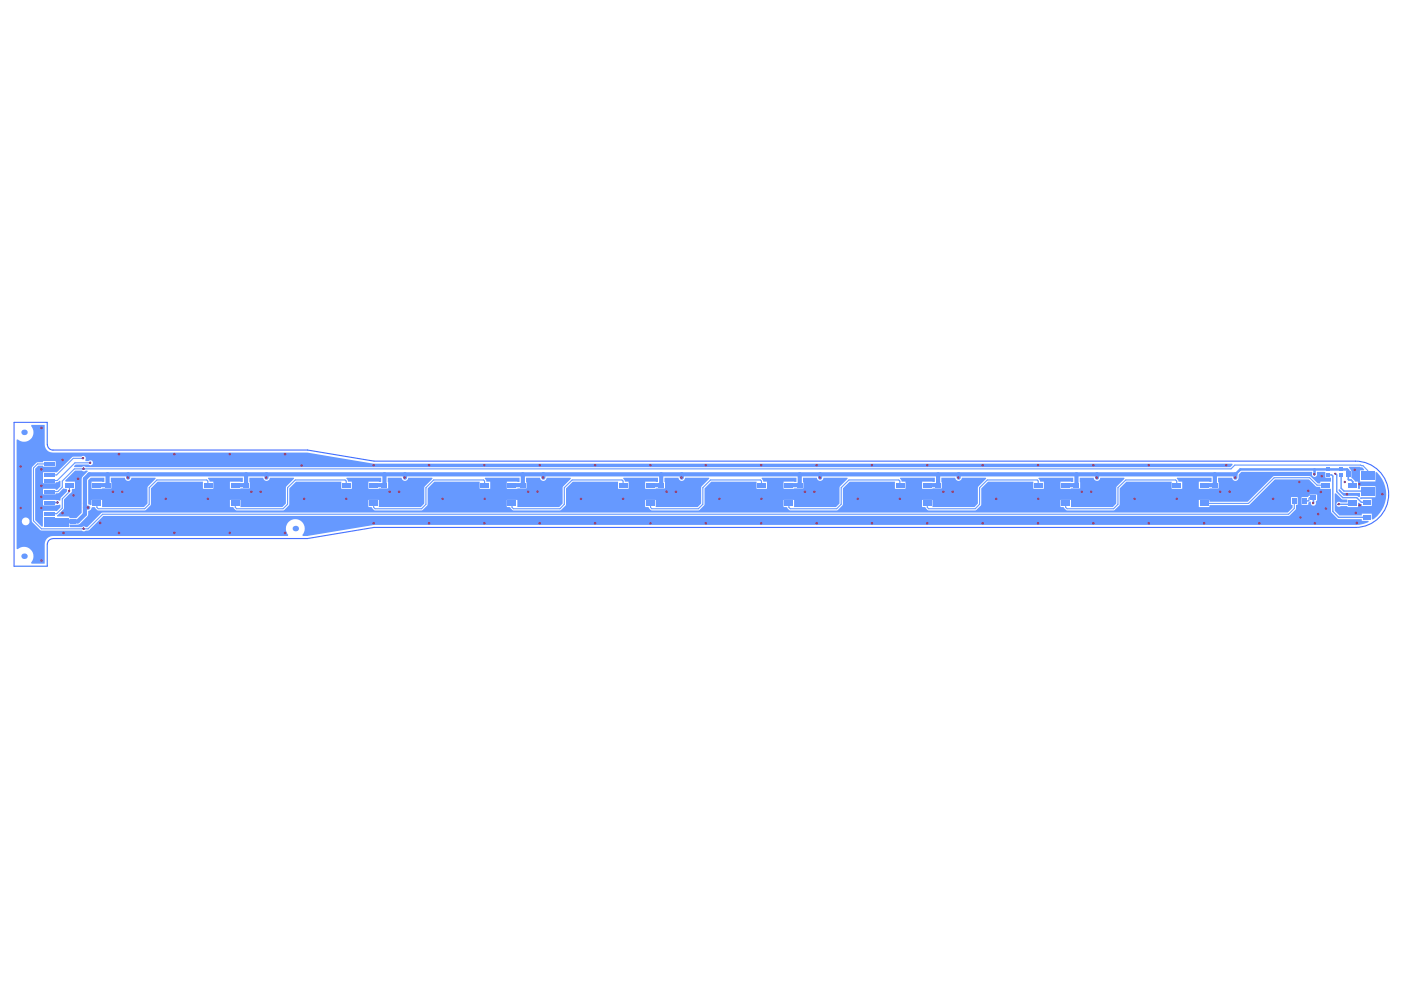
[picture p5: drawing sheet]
<svg xmlns="http://www.w3.org/2000/svg" width="297mm" height="210mm" viewBox="0 0 297 210" stroke-linecap="round" stroke-linejoin="round" font-family="sans-serif">
<path d="M10 94.3v-4.7h-7v30.4h7v-4.6M10 94.3a1.16 1.16 0 0 0 1.2 1.1h54l14.1 2.4h208.1a7 7 0 0 1 7 7 7 7 0 0 1-7 7h-208.1l-14.1 2.4h-54M11.2 114.2a1.16 1.16 0 0 0-1.2 1.2" fill="none" stroke="#466fff" stroke-width=".24"/>
<g fill="#69f">
<path d="M283.8 103.8l.2-.1 .9 .8h3.4v.8l-.2 .1-.4-.3h-2.8l-1.1-1z"/>
<path d="M13.8 101.9l2.1-2.1h1.5l.4 .1 .7-.1 .1 .2-1.1 1-.2 .5v7.2l-1.1 1.2h-1.5l-.1-.4h-2.5v-.2l1.4-1.4 .1-2 1.5-1.4 .2-.9h.6v-1.5h-2z"/>
<path d="M18.7 101.8l.5-.5h2.9v.9l-2.7-.1v1.5h4.2l-.1-2.3h3a.69 .69 0 0 0 .7 .7 .69 .69 0 0 0 .6-.7h5.1l.1 .2-1.7 1.8v3.5l-.8 .7h-8.9v-1.5h-2.2v1l-.2 .1-.5-.2z"/>
<path d="M286.1 99h2.2l.5 .1 .4 .4-.1 .2h-.8v2.4h3.3v-1.9l.2-.1a6.4 6.4 0 0 1-.7 10.1l-.3-.1v-1.2h-2.1v.4h-4.7l-1-1v-3.6l.2-.1 1.4 1.3 1.1 .1v.5h-1.4a.54 .54 0 0 0-.8 0 .54 .54 0 0 0 0 .8 .54 .54 0 0 0 .8 0h1.4v.2h2.2v-.9h.2l.6 .3v.4h2.1v-1.5h-2.3l-.2-.1 .1-.3h3.2v-2.3h-3.3v.5h-.4v-1.5h-.7l-.1-.3-.6-.5v-1.5h-.1l-.4-.6z"/>
<path d="M3.5 93.2h.3l.2 .1a2 2 0 0 0 2.6-.3 2 2 0 0 0 0-2.7l.1-.2h2.8v4.6a1.67 1.67 0 0 0 1.7 1.3h53.9l14.1 2.3h182l.2 .2-.5 .6h-242.7l-.4-.2-.4 .2h-1.6l-.1-.3 .3-.3h2.8a.53 .53 0 0 0 .8 0 .53 .53 0 0 0-.1-.8 .53 .53 0 0 0-.7 .1h-.6l-.1-.1a.59 .59 0 0 0 0-.8 .59 .59 0 0 0-.8-.1l-1.9 .1-3.4 3.3-2.9-.1v2.3h2.7v-.2h.5l.3-.3 .2 .1v1.1l-.7 .7h-.3v-.2h-2.7v1.2h2.7v-.2l.7-.1 .9-.9h.7l.2 .3-.1 .3-1.3 1.3-.1 .6-.2 .1-.8-.2h-2.7v1.2h2.7l.8-.2 .2 .1v.5l-.8 .8-2.9-.1v3.3l-.2 .1-1.4-1.4v-10.9l.6-.7h1v.2h2.7v-1.1h-2.7v.2h-1.1l-1.2 1-.1 11.4 .1 .3 1.7 1.7 8.9 .1 .4 .2 .9-.2 3.2-3.1h251.3l1.5-1.5 .1-.9h.3v-1.6h-1.4v1.6h.4v.7l-1.1 1h-251.2l-.3 .1-3 3-.7-.2-.4 .2h-2.5l-.2-.2v-.4h1.8l.5-.2 1.6-1.7 .1-1a.71 .71 0 0 0 .7-.7h.8l.6 .6h10l1.2-1.1v-3.5l1.4-1.5h9.6v1.5h2.2v-1.5h-.8l-.3-.6 .1-.2h7.3v.9l-2.8-.1v1.5h2.3h2l-.1-2.3h2.9l.1 .3a.68 .68 0 0 0 .7 .4 .68 .68 0 0 0 .6-.7h5.1v.2l-1.7 1.8v3.5l-.7 .7h-8.9v-1.5h-2.3v1.5l.8 .1 .7 .6h10l1.1-1.1v-3.5l1.5-1.5h9.6v1.5h2.2v-1.5h-.8l-.4-.6 .1-.2h7.3v.9l-2.7-.1v1.5h2.2h2l-.1-2.3h3v.3a.7 .7 0 0 0 .8 .4 .7 .7 0 0 0 .6-.7h5l.1 .2-1.7 1.8v3.5l-.8 .7h-8.9v-1.5h-2.2v1.5l.8 .1 .6 .6h10l1.1-1.1 .1-3.5 1.4-1.5h9.6v1.5h2.2v-1.5h-.8v-.2l-.3-.4 .1-.2h7.3v.9l-2.7-.1v1.5h2.2h1.9l-.1-2.3h3v.3a.7 .7 0 0 0 .8 .4 .7 .7 0 0 0 .6-.7h5.1v.2l-1.7 1.8v3.5l-.7 .7h-8.9v-1.5h-2.2v1.5l.7 .1 .7 .6h9.9l1.2-1.1v-3.5l1.4-1.5h9.6v1.5h2.3v-1.5h-.8l-.1-.2-.3-.4 .1-.2h7.3v.9l-2.7-.1v1.5h2.2h2l-.1-2.3h3v.3a.68 .68 0 0 0 .8 .4 .68 .68 0 0 0 .5-.7h5.1l.1 .2-1.7 1.8v3.5l-.8 .7h-8.9v-1.5h-2.2v1.5l.8 .1 .6 .6h10l1.1-1.1 .1-3.5 1.4-1.5h9.6v1.5h2.2v-1.5h-.8l-.3-.6v-.2h7.4v.9l-2.8-.1v1.5h2.3h1.9l-.1-2.3h3l.1 .3a.68 .68 0 0 0 .7 .4 .68 .68 0 0 0 .6-.7h5.1v.2l-1.7 1.8v3.5l-.8 .7h-8.8v-1.5h-2.3v1.5l.8 .1 .7 .6h9.9l1.2-1.1v-3.5l1.4-1.5h9.6v1.5h2.3v-1.5h-.9l-.3-.6 .1-.2h7.3v.9l-2.7-.1v1.5h2.2h2l-.1-2.3h2.9l.1 .3a.7 .7 0 0 0 .8 .4 .7 .7 0 0 0 .5-.7h5.1l.1 .2-1.7 1.8-.1 3.5-.7 .7h-8.9v-1.5h-2.2v1.5l.7 .1 .7 .6h10l1.1-1.1v-3.5l1.5-1.5h9.6v1.5h2.2v-1.5h-.8v-.2l-.3-.4v-.2h7.3v.9l-2.7-.1v1.5h2.3h1.9l-.1-2.3h3v.3a.7 .7 0 0 0 .8 .4 .7 .7 0 0 0 .6-.7h5l.1 .2-1.7 1.8v3.5l-.7 .7h-8.9v-1.5h-2.3v1.5l.8 .1 .6 .6h10.1l1.1-1.1v-3.5l1.4-1.5h9.6v1.5h2.3v-1.5h-.9v-.2l-.3-.4 .1-.2h7.3v.9l-2.7-.1v1.5h2.2h2l-.1-2.3h2.9l.1 .3a.68 .68 0 0 0 .8 .4 .68 .68 0 0 0 .5-.7v-.7l.6-.6h15v.4a.54 .54 0 0 0 .5 .7 .54 .54 0 0 0 .5-.7v-.4l1.8 .1v1.2h1.2v.8h-2.3v.4h-.5l-1.7-1.6h-7.5l-5.7 5.5h-8.1v-.4h-2.2v1.5h2.2v-.4h8.4l5.5-5.5h7.2l1.5 1.5 .9 .1v.4h2.3v5l1.5 1.4 5 .1v.3h1.4l.1 .3-1.1 .4-1.7 .2h-208.1l-14.2 2.3h-.9l-.1-.2a2 2 0 0 0-.1-2.8 2 2 0 0 0-2.8 0 2 2 0 0 0-.1 2.8l-.1 .2h-49.8a1.73 1.73 0 0 0-1.7 1.8v4.1h-2.8l-.1-.2 .2-.3a2.01 2.01 0 0 0-.4-2.6 2.01 2.01 0 0 0-2.6 0h-.3zM276 105.4v1.6h1.4v-.4l.3-.3 .3 .3a.54 .54 0 0 0 .6 .6 .54 .54 0 0 0 .3-.8l.1-.2h.2v-1.3h-1.5v.3l-.4 .2zM4.6 110.5a.85 .85 0 0 0 1.7 0 .85 .85 0 0 0-1.7 0z"/>
</g>
<g fill="none" stroke="#69f" stroke-width=".24">
<path d="M261.8 98.6l-.8 .8M10.5 108.9h1.5M10.5 104.2h1.8M10.5 101.9h1.6M10.5 100.7h1.5M13.2 105.8v1.9M17.8 112.1h.9M20.5 106.7v.9l.3 .3M31.6 106.9l-.9 1M43.8 101.8l.3 .2v.8M49.9 106.7v.9l.3 .3M73.2 101.8l.2 .2v.8"/>
<path d="M79.2 106.7v.9M90.3 106.9l-.9 1M102.5 101.8l.2 .2v.8M108.6 106.7v.9l.3 .3M119.6 106.9l-.9 1M132.1 102v.8M137.9 106.7v.9l.3 .3M161.2 101.8l.2 .2v.8M167.3 106.7v.9l.3 .3M178.4 106.9l-1 1M190.5 101.8l.3 .2v.8M196.6 106.7v.9l.3 .3"/>
<path d="M207.7 106.9l-.9 1M225.9 106.7v.9l.3 .3M249.3 101.8l.2 .2v.8M274.4 106.2v1.6M276.7 106.2h.6M277.3 106.2h.1"/>
</g>
<path d="M10.5 106.6h1.8" fill="none" stroke="#69f" stroke-width=".36"/>
<path d="M14.7 102.8l.1 .1" fill="none" stroke="#69f" stroke-width=".3"/>
<path d="M16.1 106.7h.1M22.8 104.3h1.1M110.9 104.3h1.1M228.2 104.3h1.2" fill="none" stroke="#69f" stroke-width=".72"/>
<circle cx="275.5" cy="102.2" r=".36" fill="#69f"/>
<g fill="none" stroke="#69f" stroke-width=".72">
<path d="M8.8 99.5h1.7M287.3 99.6h.1M287.3 99.6v1M8.8 105.4h1.7M8.8 107.7h1.7M8.8 103h1.7M14.8 106.7h1.3M44.1 105.8v.9M52.2 104.3h1.1M73.5 105.8v.9M81.5 104.3h1.1M102.8 105.8v.9"/>
<path d="M132.2 105.8v.9M140.2 104.3h1.1M161.5 105.8v.9M169.6 104.3h1.1M190.8 105.8v.9M198.9 104.3h1.1M220.2 105.8v.9M249.6 105.8v.9M257.6 104.3h1.1M275.5 102.2v1.2M277.4 104.1h1.1M278.5 104.1h.1"/>
<path d="M281.1 106.7l.1 .2v1"/>
</g>
<g fill="none" stroke="#69f" stroke-width=".24">
<path d="M10.5 98.4h-2.5l-.9 .8v11.2l1.7 1.7h9M17.7 97.2h-2.2l-3.5 3.5M19.2 98.1h-3.3l-3.8 3.8M261 99.4h-245.2l-2.6 2.6v1.3l-.9 .9M261.8 98.6h26.7l.5 .1 1 1.1v1.1M13.2 107.7l-1.2 1.2M14.7 102.8v1.3M14.7 104.2l-1.5 1.6M20.8 107.9h9.9M43.8 101.8h-10.5l-1.7 1.6v3.5M73.2 101.8h-10.6l-1.6 1.6v3.5l-1 1h-9.8M79.2 107.6l.3 .3h9.9"/>
<path d="M102.5 101.8h-10.6l-1.6 1.6v3.5M108.9 107.9h9.8M132.1 102l-.2-.2h-10.6l-1.7 1.6v3.5M161.2 101.8h-10.5l-1.7 1.6v3.5l-.9 1h-9.9M167.6 107.9h9.8M190.5 101.8h-10.5l-1.6 1.6v3.5M196.9 107.9h9.9M220.1 102.8v-.8l-.2-.2h-10.6l-1.6 1.6v3.5M249.3 101.8h-10.6l-1.7 1.6v3.5l-.9 1h-9.9M274.4 107.8l-1.2 1.2h-251.4l-3.1 3.1M278.5 105.5h.1M278.5 105.5h-.8l-.2 .5-.2 .2"/>
<path d="M281.1 102.9h-1.9l-1.5-1.6h-7.5l-5.5 5.4h-9.4"/>
</g>
<path d="M281.6 100.7h.7l.3 .2v7.5l1.2 1.3h6M283.2 100.5l.2 .2v3.5l1.3 1.3h3l.9 1h1.2M284.3 100.7v2.8l.6 .6h4.9l.2 .1M286.8 106.7l-.2 .2h-2.7" fill="none" stroke="#69f" stroke-width=".3"/>
<path d="M278.5 105.5v1.2M285.9 100.7v.9l.6 .2 .3 .3v.8" fill="none" stroke="#69f" stroke-width=".36"/>
<path d="M278.7 99.5v1.1M261.9 100.6l1.1-1.1h22.6l.3 .3v.8" fill="none" stroke="#69f" stroke-width=".54"/>
<g fill="none" stroke="#69f" stroke-width=".89">
<path d="M18 107.6h.7M22.8 100.6v2.3h-2.3M27.2 100.6v.7M52.2 100.6v2.3h-2.3M56.5 100.6v.7M81.5 100.6v2.3h-2.3M85.9 100.6v.7M110.9 100.6v2.3h-2.3M115.2 100.6v.7M140.2 100.6v2.3h-2.3M144.5 100.6v.7M169.6 100.6v2.3h-2.3"/>
<path d="M173.9 100.6v.7M198.9 100.6v2.3h-2.3M203.2 100.6v.7M228.2 100.6v2.3h-2.3M232.6 100.6v.7M257.6 100.6v2.3h-2.3M261.9 101.3v-.7h-243l-.9 .9v7.5l-1.5 1.5h-2.6"/>
</g>
<path d="M9.3 109.7h5.2v1.9h-5.2z" fill-rule="evenodd" fill="#69f"/>
<circle cx="278.4" cy="106.6" r=".27" fill="#936"/>
<circle cx="278.4" cy="106.6" r=".09" fill="#a6968d"/>
<circle cx="12.2" cy="106.5" r=".27" fill="#936"/>
<circle cx="12.2" cy="106.5" r=".09" fill="#a6968d"/>
<circle cx="261.9" cy="101.3" r=".27" fill="#936"/>
<circle cx="261.9" cy="101.3" r=".09" fill="#a6968d"/>
<circle cx="232.5" cy="101.3" r=".27" fill="#936"/>
<circle cx="232.5" cy="101.3" r=".09" fill="#a6968d"/>
<circle cx="203.2" cy="101.3" r=".26" fill="#936"/>
<path d="M203.1 101.2l.1 .1z" fill="#a6968d"/>
<circle cx="173.8" cy="101.3" r=".27" fill="#936"/>
<circle cx="173.8" cy="101.3" r=".09" fill="#a6968d"/>
<circle cx="144.5" cy="101.3" r=".27" fill="#936"/>
<circle cx="144.5" cy="101.3" r=".09" fill="#a6968d"/>
<circle cx="115.1" cy="101.3" r=".27" fill="#936"/>
<circle cx="115.1" cy="101.3" r=".09" fill="#a6968d"/>
<circle cx="27.1" cy="101.3" r=".27" fill="#936"/>
<circle cx="27.1" cy="101.3" r=".09" fill="#a6968d"/>
<circle cx="56.4" cy="101.3" r=".27" fill="#936"/>
<circle cx="56.4" cy="101.3" r=".09" fill="#a6968d"/>
<circle cx="278.7" cy="100.6" r=".26" fill="#936"/>
<path d="M278.6 100.5l.1 .1z" fill="#a6968d"/>
<circle cx="85.8" cy="101.3" r=".26" fill="#936"/>
<path d="M85.7 101.2l.1 .1z" fill="#a6968d"/>
<circle cx="21.2" cy="110.9" r=".27" fill="#936"/>
<circle cx="21.2" cy="110.9" r=".09" fill="#a6968d"/>
<circle cx="25.9" cy="104.3" r=".26" fill="#936"/>
<circle cx="25.9" cy="104.3" r=".09" fill="#a6968d"/>
<circle cx="55.3" cy="104.3" r=".27" fill="#936"/>
<circle cx="55.3" cy="104.3" r=".09" fill="#a6968d"/>
<circle cx="84.6" cy="104.3" r=".27" fill="#936"/>
<circle cx="84.6" cy="104.3" r=".09" fill="#a6968d"/>
<circle cx="114" cy="104.3" r=".26" fill="#936"/>
<circle cx="114" cy="104.3" r=".09" fill="#a6968d"/>
<circle cx="143.3" cy="104.3" r=".27" fill="#936"/>
<circle cx="143.3" cy="104.3" r=".09" fill="#a6968d"/>
<circle cx="172.7" cy="104.3" r=".27" fill="#936"/>
<circle cx="172.7" cy="104.3" r=".09" fill="#a6968d"/>
<circle cx="202" cy="104.3" r=".27" fill="#936"/>
<circle cx="202" cy="104.3" r=".09" fill="#a6968d"/>
<circle cx="231.3" cy="104.3" r=".26" fill="#936"/>
<circle cx="231.3" cy="104.3" r=".09" fill="#a6968d"/>
<circle cx="260.7" cy="104.3" r=".27" fill="#936"/>
<circle cx="260.7" cy="104.3" r=".09" fill="#a6968d"/>
<circle cx="258.7" cy="104.3" r=".27" fill="#936"/>
<circle cx="258.7" cy="104.3" r=".09" fill="#a6968d"/>
<circle cx="229.3" cy="104.3" r=".26" fill="#936"/>
<path d="M229.3 104.2l.1 .1z" fill="#a6968d"/>
<circle cx="200" cy="104.3" r=".27" fill="#936"/>
<circle cx="200" cy="104.3" r=".09" fill="#a6968d"/>
<circle cx="170.7" cy="104.3" r=".27" fill="#936"/>
<circle cx="170.7" cy="104.3" r=".09" fill="#a6968d"/>
<circle cx="141.3" cy="104.3" r=".27" fill="#936"/>
<circle cx="141.3" cy="104.3" r=".09" fill="#a6968d"/>
<circle cx="112" cy="104.3" r=".26" fill="#936"/>
<path d="M111.9 104.2l.1 .1z" fill="#a6968d"/>
<circle cx="82.6" cy="104.3" r=".27" fill="#936"/>
<circle cx="82.6" cy="104.3" r=".09" fill="#a6968d"/>
<circle cx="53.3" cy="104.3" r=".27" fill="#936"/>
<circle cx="53.3" cy="104.3" r=".09" fill="#a6968d"/>
<circle cx="23.9" cy="104.3" r=".27" fill="#936"/>
<circle cx="23.9" cy="104.3" r=".09" fill="#a6968d"/>
<circle cx="8.8" cy="107.7" r=".26" fill="#936"/>
<circle cx="8.8" cy="107.7" r=".09" fill="#a6968d"/>
<circle cx="8.8" cy="105.4" r=".27" fill="#936"/>
<circle cx="8.8" cy="105.4" r=".09" fill="#a6968d"/>
<circle cx="8.8" cy="103" r=".27" fill="#936"/>
<circle cx="8.8" cy="103" r=".09" fill="#a6968d"/>
<circle cx="8.8" cy="99.5" r=".27" fill="#936"/>
<circle cx="8.8" cy="99.5" r=".09" fill="#a6968d"/>
<circle cx="44.1" cy="105.8" r=".26" fill="#936"/>
<circle cx="44.1" cy="105.8" r=".09" fill="#a6968d"/>
<circle cx="73.4" cy="105.8" r=".26" fill="#936"/>
<circle cx="73.4" cy="105.8" r=".09" fill="#a6968d"/>
<circle cx="102.8" cy="105.8" r=".25" fill="#936"/>
<circle cx="102.7" cy="105.8" r=".09" fill="#a6968d"/>
<circle cx="132.1" cy="105.8" r=".26" fill="#936"/>
<circle cx="132.1" cy="105.8" r=".09" fill="#a6968d"/>
<circle cx="161.5" cy="105.8" r=".26" fill="#936"/>
<circle cx="161.4" cy="105.8" r=".09" fill="#a6968d"/>
<circle cx="190.8" cy="105.8" r=".26" fill="#936"/>
<circle cx="190.8" cy="105.8" r=".09" fill="#a6968d"/>
<circle cx="220.1" cy="105.8" r=".25" fill="#936"/>
<circle cx="220.1" cy="105.8" r=".09" fill="#a6968d"/>
<circle cx="249.5" cy="105.8" r=".26" fill="#936"/>
<circle cx="249.5" cy="105.8" r=".09" fill="#a6968d"/>
<circle cx="269.9" cy="105.8" r=".26" fill="#936"/>
<circle cx="269.9" cy="105.8" r=".09" fill="#a6968d"/>
<circle cx="240.6" cy="105.8" r=".25" fill="#936"/>
<path d="M240.5 105.7l.1 .1z" fill="#a6968d"/>
<circle cx="211.2" cy="105.8" r=".26" fill="#936"/>
<circle cx="211.2" cy="105.8" r=".09" fill="#a6968d"/>
<circle cx="181.9" cy="105.8" r=".26" fill="#936"/>
<circle cx="181.9" cy="105.8" r=".09" fill="#a6968d"/>
<circle cx="152.5" cy="105.8" r=".26" fill="#936"/>
<circle cx="152.5" cy="105.8" r=".09" fill="#a6968d"/>
<circle cx="123.2" cy="105.8" r=".25" fill="#936"/>
<path d="M123.1 105.7l.1 .1z" fill="#a6968d"/>
<circle cx="93.8" cy="105.8" r=".26" fill="#936"/>
<circle cx="93.8" cy="105.8" r=".09" fill="#a6968d"/>
<circle cx="64.5" cy="105.8" r=".26" fill="#936"/>
<circle cx="64.5" cy="105.8" r=".09" fill="#a6968d"/>
<circle cx="275.7" cy="109.7" r=".25" fill="#936"/>
<path d="M275.7 109.6l.1 .2z" fill="#a6968d"/>
<circle cx="280.1" cy="104.3" r=".26" fill="#936"/>
<path d="M280 104.3l.1 .1z" fill="#a6968d"/>
<circle cx="288.2" cy="102.7" r=".26" fill="#936"/>
<circle cx="288.2" cy="102.7" r=".09" fill="#a6968d"/>
<circle cx="283.1" cy="100.4" r=".25" fill="#936"/>
<path d="M283.1 100.4l.1 .1z" fill="#a6968d"/>
<circle cx="19.1" cy="98.1" r=".27" fill="#936"/>
<circle cx="19.1" cy="98.1" r=".09" fill="#a6968d"/>
<circle cx="35.2" cy="105.8" r=".26" fill="#936"/>
<circle cx="35.2" cy="105.8" r=".09" fill="#a6968d"/>
<circle cx="64" cy="98.7" r=".26" fill="#936"/>
<path d="M63.9 98.6l.1 .1z" fill="#a6968d"/>
<circle cx="293.1" cy="104.8" r=".27" fill="#936"/>
<circle cx="293.1" cy="104.8" r=".09" fill="#a6968d"/>
<circle cx="277.4" cy="104.1" r=".26" fill="#936"/>
<circle cx="277.4" cy="104.1" r=".09" fill="#a6968d"/>
<circle cx="275.5" cy="102.2" r=".26" fill="#936"/>
<circle cx="275.5" cy="102.2" r=".09" fill="#a6968d"/>
<circle cx="281.1" cy="107.8" r=".26" fill="#936"/>
<path d="M281.1 107.8l.1 .1z" fill="#a6968d"/>
<circle cx="283.8" cy="106.9" r=".27" fill="#936"/>
<circle cx="283.8" cy="106.9" r=".09" fill="#a6968d"/>
<circle cx="285.1" cy="102.2" r=".25" fill="#936"/>
<circle cx="285.1" cy="102.2" r=".09" fill="#a6968d"/>
<circle cx="287.4" cy="108.8" r=".27" fill="#936"/>
<circle cx="287.4" cy="108.8" r=".09" fill="#a6968d"/>
<circle cx="279.5" cy="109" r=".26" fill="#936"/>
<circle cx="279.5" cy="109" r=".09" fill="#a6968d"/>
<circle cx="278.8" cy="110.9" r=".27" fill="#936"/>
<circle cx="278.8" cy="110.9" r=".09" fill="#a6968d"/>
<circle cx="267" cy="110.9" r=".27" fill="#936"/>
<circle cx="267" cy="110.9" r=".09" fill="#a6968d"/>
<circle cx="255.3" cy="110.9" r=".26" fill="#936"/>
<circle cx="255.3" cy="110.9" r=".09" fill="#a6968d"/>
<circle cx="243.6" cy="110.9" r=".27" fill="#936"/>
<circle cx="243.6" cy="110.9" r=".09" fill="#a6968d"/>
<circle cx="231.8" cy="110.9" r=".27" fill="#936"/>
<circle cx="231.8" cy="110.9" r=".09" fill="#a6968d"/>
<circle cx="220.1" cy="110.9" r=".26" fill="#936"/>
<path d="M220 110.9l.1 .1z" fill="#a6968d"/>
<circle cx="208.3" cy="110.9" r=".27" fill="#936"/>
<circle cx="208.3" cy="110.9" r=".09" fill="#a6968d"/>
<circle cx="196.6" cy="110.9" r=".27" fill="#936"/>
<circle cx="196.6" cy="110.9" r=".09" fill="#a6968d"/>
<circle cx="184.9" cy="110.9" r=".26" fill="#936"/>
<circle cx="184.9" cy="110.9" r=".09" fill="#a6968d"/>
<circle cx="173.1" cy="110.9" r=".27" fill="#936"/>
<circle cx="173.1" cy="110.9" r=".09" fill="#a6968d"/>
<circle cx="161.4" cy="110.9" r=".27" fill="#936"/>
<circle cx="161.4" cy="110.9" r=".09" fill="#a6968d"/>
<circle cx="149.6" cy="110.9" r=".27" fill="#936"/>
<circle cx="149.6" cy="110.9" r=".09" fill="#a6968d"/>
<circle cx="137.9" cy="110.9" r=".26" fill="#936"/>
<path d="M137.9 110.9l.1 .1z" fill="#a6968d"/>
<circle cx="126.2" cy="110.9" r=".27" fill="#936"/>
<circle cx="126.2" cy="110.9" r=".09" fill="#a6968d"/>
<circle cx="114.4" cy="110.9" r=".27" fill="#936"/>
<circle cx="114.4" cy="110.9" r=".09" fill="#a6968d"/>
<circle cx="102.7" cy="110.9" r=".26" fill="#936"/>
<path d="M102.6 110.9l.2 .1z" fill="#a6968d"/>
<circle cx="91" cy="110.9" r=".27" fill="#936"/>
<circle cx="91" cy="110.9" r=".09" fill="#a6968d"/>
<circle cx="79.2" cy="110.9" r=".27" fill="#936"/>
<circle cx="79.2" cy="110.9" r=".09" fill="#a6968d"/>
<circle cx="79.2" cy="98.6" r=".26" fill="#936"/>
<path d="M79.2 98.6l.1 .1z" fill="#a6968d"/>
<circle cx="91" cy="98.6" r=".26" fill="#936"/>
<path d="M90.9 98.6l.1 .1z" fill="#a6968d"/>
<circle cx="102.7" cy="98.6" r=".25" fill="#936"/>
<circle cx="102.7" cy="98.6" r=".07" fill="#a6968d"/>
<circle cx="114.4" cy="98.6" r=".26" fill="#936"/>
<path d="M114.4 98.6l.1 .1z" fill="#a6968d"/>
<circle cx="126.2" cy="98.6" r=".26" fill="#936"/>
<path d="M126.1 98.6l.1 .1z" fill="#a6968d"/>
<circle cx="137.9" cy="98.6" r=".25" fill="#936"/>
<circle cx="137.9" cy="98.6" r=".07" fill="#a6968d"/>
<circle cx="149.6" cy="98.6" r=".26" fill="#936"/>
<path d="M149.6 98.6l.1 .1z" fill="#a6968d"/>
<circle cx="161.4" cy="98.6" r=".26" fill="#936"/>
<path d="M161.3 98.6l.2 .1z" fill="#a6968d"/>
<circle cx="173.1" cy="98.6" r=".26" fill="#936"/>
<path d="M173.1 98.6l.1 .1z" fill="#a6968d"/>
<circle cx="184.9" cy="98.6" r=".25" fill="#936"/>
<path d="M184.8 98.6l.1 .1z" fill="#a6968d"/>
<circle cx="196.6" cy="98.6" r=".26" fill="#936"/>
<path d="M196.5 98.6l.2 .1z" fill="#a6968d"/>
<circle cx="208.4" cy="98.6" r=".26" fill="#936"/>
<path d="M208.3 98.6l.1 .1z" fill="#a6968d"/>
<circle cx="220.1" cy="98.6" r=".25" fill="#936"/>
<circle cx="220.1" cy="98.6" r=".07" fill="#a6968d"/>
<circle cx="231.8" cy="98.6" r=".26" fill="#936"/>
<path d="M231.7 98.6l.2 .1z" fill="#a6968d"/>
<circle cx="243.6" cy="98.6" r=".26" fill="#936"/>
<path d="M243.5 98.6l.1 .1z" fill="#a6968d"/>
<circle cx="260" cy="98.6" r=".26" fill="#936"/>
<path d="M259.9 98.6l.1 .1z" fill="#a6968d"/>
<circle cx="287.7" cy="110.9" r=".27" fill="#936"/>
<circle cx="287.7" cy="110.9" r=".09" fill="#a6968d"/>
<circle cx="13.5" cy="113" r=".27" fill="#936"/>
<circle cx="13.5" cy="113" r=".09" fill="#a6968d"/>
<circle cx="25.2" cy="113" r=".27" fill="#936"/>
<circle cx="25.2" cy="113" r=".09" fill="#a6968d"/>
<circle cx="37" cy="113" r=".27" fill="#936"/>
<circle cx="37" cy="113" r=".09" fill="#a6968d"/>
<circle cx="48.7" cy="113" r=".26" fill="#936"/>
<circle cx="48.7" cy="113" r=".09" fill="#a6968d"/>
<circle cx="60.4" cy="96.3" r=".27" fill="#936"/>
<circle cx="60.4" cy="96.3" r=".09" fill="#a6968d"/>
<circle cx="48.7" cy="96.3" r=".26" fill="#936"/>
<circle cx="48.7" cy="96.3" r=".09" fill="#a6968d"/>
<circle cx="37" cy="96.3" r=".27" fill="#936"/>
<circle cx="37" cy="96.3" r=".09" fill="#a6968d"/>
<circle cx="25.2" cy="96.3" r=".27" fill="#936"/>
<circle cx="25.2" cy="96.3" r=".09" fill="#a6968d"/>
<circle cx="13.2" cy="97.5" r=".26" fill="#936"/>
<path d="M13.2 97.4l.1 .2z" fill="#a6968d"/>
<circle cx="17.6" cy="97.1" r=".27" fill="#936"/>
<circle cx="17.6" cy="97.1" r=".09" fill="#a6968d"/>
<circle cx="4.4" cy="98.9" r=".27" fill="#936"/>
<circle cx="4.4" cy="98.9" r=".09" fill="#a6968d"/>
<circle cx="4.4" cy="107.7" r=".26" fill="#936"/>
<circle cx="4.4" cy="107.7" r=".09" fill="#a6968d"/>
<circle cx="8.8" cy="90.7" r=".27" fill="#936"/>
<circle cx="8.8" cy="90.7" r=".09" fill="#a6968d"/>
<circle cx="8.8" cy="118.8" r=".26" fill="#936"/>
<circle cx="8.8" cy="118.9" r=".09" fill="#a6968d"/>
<circle cx="280.2" cy="101" r=".27" fill="#936"/>
<circle cx="280.2" cy="101" r=".09" fill="#a6968d"/>
<circle cx="288.3" cy="107.1" r=".27" fill="#936"/>
<circle cx="288.3" cy="107.1" r=".09" fill="#a6968d"/>
<circle cx="285.6" cy="104.8" r=".27" fill="#936"/>
<circle cx="285.6" cy="104.8" r=".09" fill="#a6968d"/>
<circle cx="17.7" cy="99.4" r=".27" fill="#936"/>
<circle cx="17.7" cy="99.4" r=".09" fill="#a6968d"/>
<circle cx="14.7" cy="104.1" r=".26" fill="#936"/>
<circle cx="14.7" cy="104.1" r=".09" fill="#a6968d"/>
<circle cx="18.6" cy="107.6" r=".26" fill="#936"/>
<path d="M18.6 107.5l.1 .2z" fill="#a6968d"/>
<circle cx="17.7" cy="112.1" r=".27" fill="#936"/>
<circle cx="17.7" cy="112.1" r=".09" fill="#a6968d"/>
<circle cx="287.2" cy="99.6" r=".26" fill="#936"/>
<circle cx="287.2" cy="99.6" r=".09" fill="#a6968d"/>
<circle cx="15.6" cy="105" r=".27" fill="#936"/>
<circle cx="15.6" cy="105" r=".09" fill="#a6968d"/>
<circle cx="16.5" cy="101.5" r=".27" fill="#936"/>
<circle cx="16.5" cy="101.5" r=".09" fill="#a6968d"/>
<circle cx="13.2" cy="108.8" r=".26" fill="#936"/>
<path d="M13.2 108.7l.1 .1z" fill="#a6968d"/>
<circle cx="60.4" cy="113" r=".27" fill="#936"/>
<circle cx="60.4" cy="113" r=".09" fill="#a6968d"/>
<g fill="#69f">
<path d="M51.6 103.9h1.1v.8h-1.1z" fill-rule="evenodd"/>
<path d="M72.6 106.2h1.8v1.1h-1.8z" fill-rule="evenodd"/>
<path d="M137.1 106.2h1.7v1.1h-1.7z" fill-rule="evenodd"/>
<path d="M139.6 103.9h1.1v.8h-1.1z" fill-rule="evenodd"/>
<path d="M225 106.2h1.8v1.1h-1.8z" fill-rule="evenodd"/>
<path d="M227.7 103.9h1.1v.8h-1.1z" fill-rule="evenodd"/>
<path d="M257 103.9h1.1v.8h-1.1z" fill-rule="evenodd"/>
<path d="M277.9 103.7h1.1v.8h-1.1z" fill-rule="evenodd"/>
<path d="M280.2 106.2h1.7v1.1h-1.7z" fill-rule="evenodd"/>
<path d="M281.2 99.2h.8v.7h-.8z" fill-rule="evenodd"/>
<path d="M51.6 102.4h1.1v.9h-1.1z" fill-rule="evenodd"/>
<path d="M72.6 102.4h1.8v1h-1.8z" fill-rule="evenodd"/>
<path d="M137.1 102.3h1.7v1.1h-1.7z" fill-rule="evenodd"/>
<path d="M139.6 102.4h1.1v.9h-1.1z" fill-rule="evenodd"/>
<path d="M225 102.3h1.8v1.1h-1.8z" fill-rule="evenodd"/>
<path d="M227.7 102.4h1.1v.9h-1.1z" fill-rule="evenodd"/>
<path d="M257 102.4h1.1v.9h-1.1z" fill-rule="evenodd"/>
<path d="M273.9 105.6h1v1.2h-1z" fill-rule="evenodd"/>
<path d="M276.2 105.6h.9v1.2h-.9z" fill-rule="evenodd"/>
<path d="M277.9 105.1h1.1v.9h-1.1z" fill-rule="evenodd"/>
<path d="M280.2 102.4h1.7v1h-1.7z" fill-rule="evenodd"/>
<path d="M281.2 100.3h.8v.7h-.8z" fill-rule="evenodd"/>
<path d="M285.4 100h.9v1.1h-.9z" fill-rule="evenodd"/>
<path d="M9.3 110.9h2.3v.7h-2.3z" fill-rule="evenodd"/>
<path d="M9.4 108.6h2.2v.7h-2.2z" fill-rule="evenodd"/>
<path d="M9.4 106.2h2.2v.7h-2.2z" fill-rule="evenodd"/>
<path d="M9.3 103.9h2.3v.7h-2.3z" fill-rule="evenodd"/>
<path d="M9.3 101.5h2.3v.7h-2.3z" fill-rule="evenodd"/>
<path d="M9.4 99.2h2.2v.7h-2.2z" fill-rule="evenodd"/>
<path d="M14.9 108.7h1.1v.9h-1.1z" fill-rule="evenodd"/>
<path d="M19.7 106.2h1.7v1.1h-1.7z" fill-rule="evenodd"/>
<path d="M49 106.2h1.8v1.1h-1.8z" fill-rule="evenodd"/>
<path d="M43.2 106.2h1.8v1.1h-1.8z" fill-rule="evenodd"/>
<path d="M78.3 106.2h1.8v1.1h-1.8z" fill-rule="evenodd"/>
<path d="M81 103.9h1.1v.8h-1.1z" fill-rule="evenodd"/>
<path d="M101.9 106.2h1.8v1.1h-1.8z" fill-rule="evenodd"/>
<path d="M110.3 103.9h1.1v.8h-1.1z" fill-rule="evenodd"/>
<path d="M131.3 106.2h1.7v1.1h-1.7z" fill-rule="evenodd"/>
<path d="M160.6 106.2h1.8v1.1h-1.8z" fill-rule="evenodd"/>
<path d="M169 103.9h1.1v.8h-1.1z" fill-rule="evenodd"/>
<path d="M190 106.2h1.7v1.1h-1.7z" fill-rule="evenodd"/>
<path d="M195.7 106.2h1.8v1.1h-1.8z" fill-rule="evenodd"/>
<path d="M198.4 103.9h1v.8h-1z" fill-rule="evenodd"/>
<path d="M219.3 106.2h1.8v1.1h-1.8z" fill-rule="evenodd"/>
<path d="M248.7 106.2h1.7v1.1h-1.7z" fill-rule="evenodd"/>
<path d="M254.4 106.2h1.8v1.1h-1.8z" fill-rule="evenodd"/>
<path d="M286 106.2h1.7v1.1h-1.7z" fill-rule="evenodd"/>
<path d="M283.9 99.2h.9v.7h-.9z" fill-rule="evenodd"/>
<path d="M9.4 109.7h2.2v.7h-2.2z" fill-rule="evenodd"/>
<path d="M9.3 107.4h2.3v.7h-2.3z" fill-rule="evenodd"/>
<path d="M9.3 105h2.3v.8h-2.3z" fill-rule="evenodd"/>
<path d="M9.4 102.7h2.2v.7h-2.2z" fill-rule="evenodd"/>
<path d="M9.4 100.3h2.2v.7h-2.2z" fill-rule="evenodd"/>
<path d="M9.3 98h2.3v.7h-2.3z" fill-rule="evenodd"/>
<path d="M14.9 110.1h1.1v.9h-1.1z" fill-rule="evenodd"/>
<path d="M19.7 102.3h1.7v1.1h-1.7z" fill-rule="evenodd"/>
<path d="M49 102.3h1.8v1.1h-1.8z" fill-rule="evenodd"/>
<path d="M43.2 102.4h1.8v1h-1.8z" fill-rule="evenodd"/>
<path d="M78.3 102.3h1.8v1.1h-1.8z" fill-rule="evenodd"/>
<path d="M81 102.4h1.1v.9h-1.1z" fill-rule="evenodd"/>
<path d="M101.9 102.4h1.8v1h-1.8z" fill-rule="evenodd"/>
<path d="M110.3 102.4h1.1v.9h-1.1z" fill-rule="evenodd"/>
<path d="M131.3 102.4h1.7v1h-1.7z" fill-rule="evenodd"/>
<path d="M160.6 102.4h1.8v1h-1.8z" fill-rule="evenodd"/>
<path d="M169 102.4h1.1v.9h-1.1z" fill-rule="evenodd"/>
<path d="M190 102.4h1.7v1h-1.7z" fill-rule="evenodd"/>
<path d="M195.7 102.3h1.8v1.1h-1.8z" fill-rule="evenodd"/>
<path d="M198.4 102.4h1v.9h-1z" fill-rule="evenodd"/>
<path d="M219.3 102.4h1.8v1h-1.8z" fill-rule="evenodd"/>
<path d="M248.7 102.4h1.7v1h-1.7z" fill-rule="evenodd"/>
<path d="M254.4 102.3h1.8v1.1h-1.8z" fill-rule="evenodd"/>
<path d="M275.1 102.8h.9v1.2h-.9z" fill-rule="evenodd"/>
<path d="M286 102.3h1.7v1.1h-1.7z" fill-rule="evenodd"/>
<path d="M286.8 100h.9v1.1h-.9z" fill-rule="evenodd"/>
<path d="M284 100.3h.8v.7h-.8z" fill-rule="evenodd"/>
<path d="M6.1 113.5h3.2v2.5h-3.2z" fill-rule="evenodd"/>
<path d="M6 93.6h3.3v2.5h-3.3z" fill-rule="evenodd"/>
<path d="M13.9 106.2h1.8v1.1h-1.8z" fill-rule="evenodd"/>
<path d="M22.2 103.9h1.1v.8h-1.1z" fill-rule="evenodd"/>
<path d="M107.7 106.2h1.7v1.1h-1.7z" fill-rule="evenodd"/>
<path d="M166.4 106.2h1.8v1.1h-1.8z" fill-rule="evenodd"/>
<path d="M289 109.2h1.6v1h-1.6z" fill-rule="evenodd"/>
<path d="M288.9 106h1.7v1h-1.7z" fill-rule="evenodd"/>
<path d="M288.6 103.3h2.8v1.9h-2.8z" fill-rule="evenodd"/>
<path d="M13.9 102.4h1.8v1h-1.8z" fill-rule="evenodd"/>
<path d="M22.2 102.4h1.1v.9h-1.1z" fill-rule="evenodd"/>
<path d="M107.7 102.3h1.7v1.1h-1.7z" fill-rule="evenodd"/>
<path d="M166.4 102.3h1.8v1.1h-1.8z" fill-rule="evenodd"/>
<path d="M288.6 100h2.8v1.9h-2.8z" fill-rule="evenodd"/>
</g>
<g fill="#69f">
<circle cx="5.1" cy="117.9" r=".58"/>
<circle cx="5.1" cy="91.7" r=".58"/>
<circle cx="62.6" cy="112.1" r=".58"/>
</g>
</svg>
